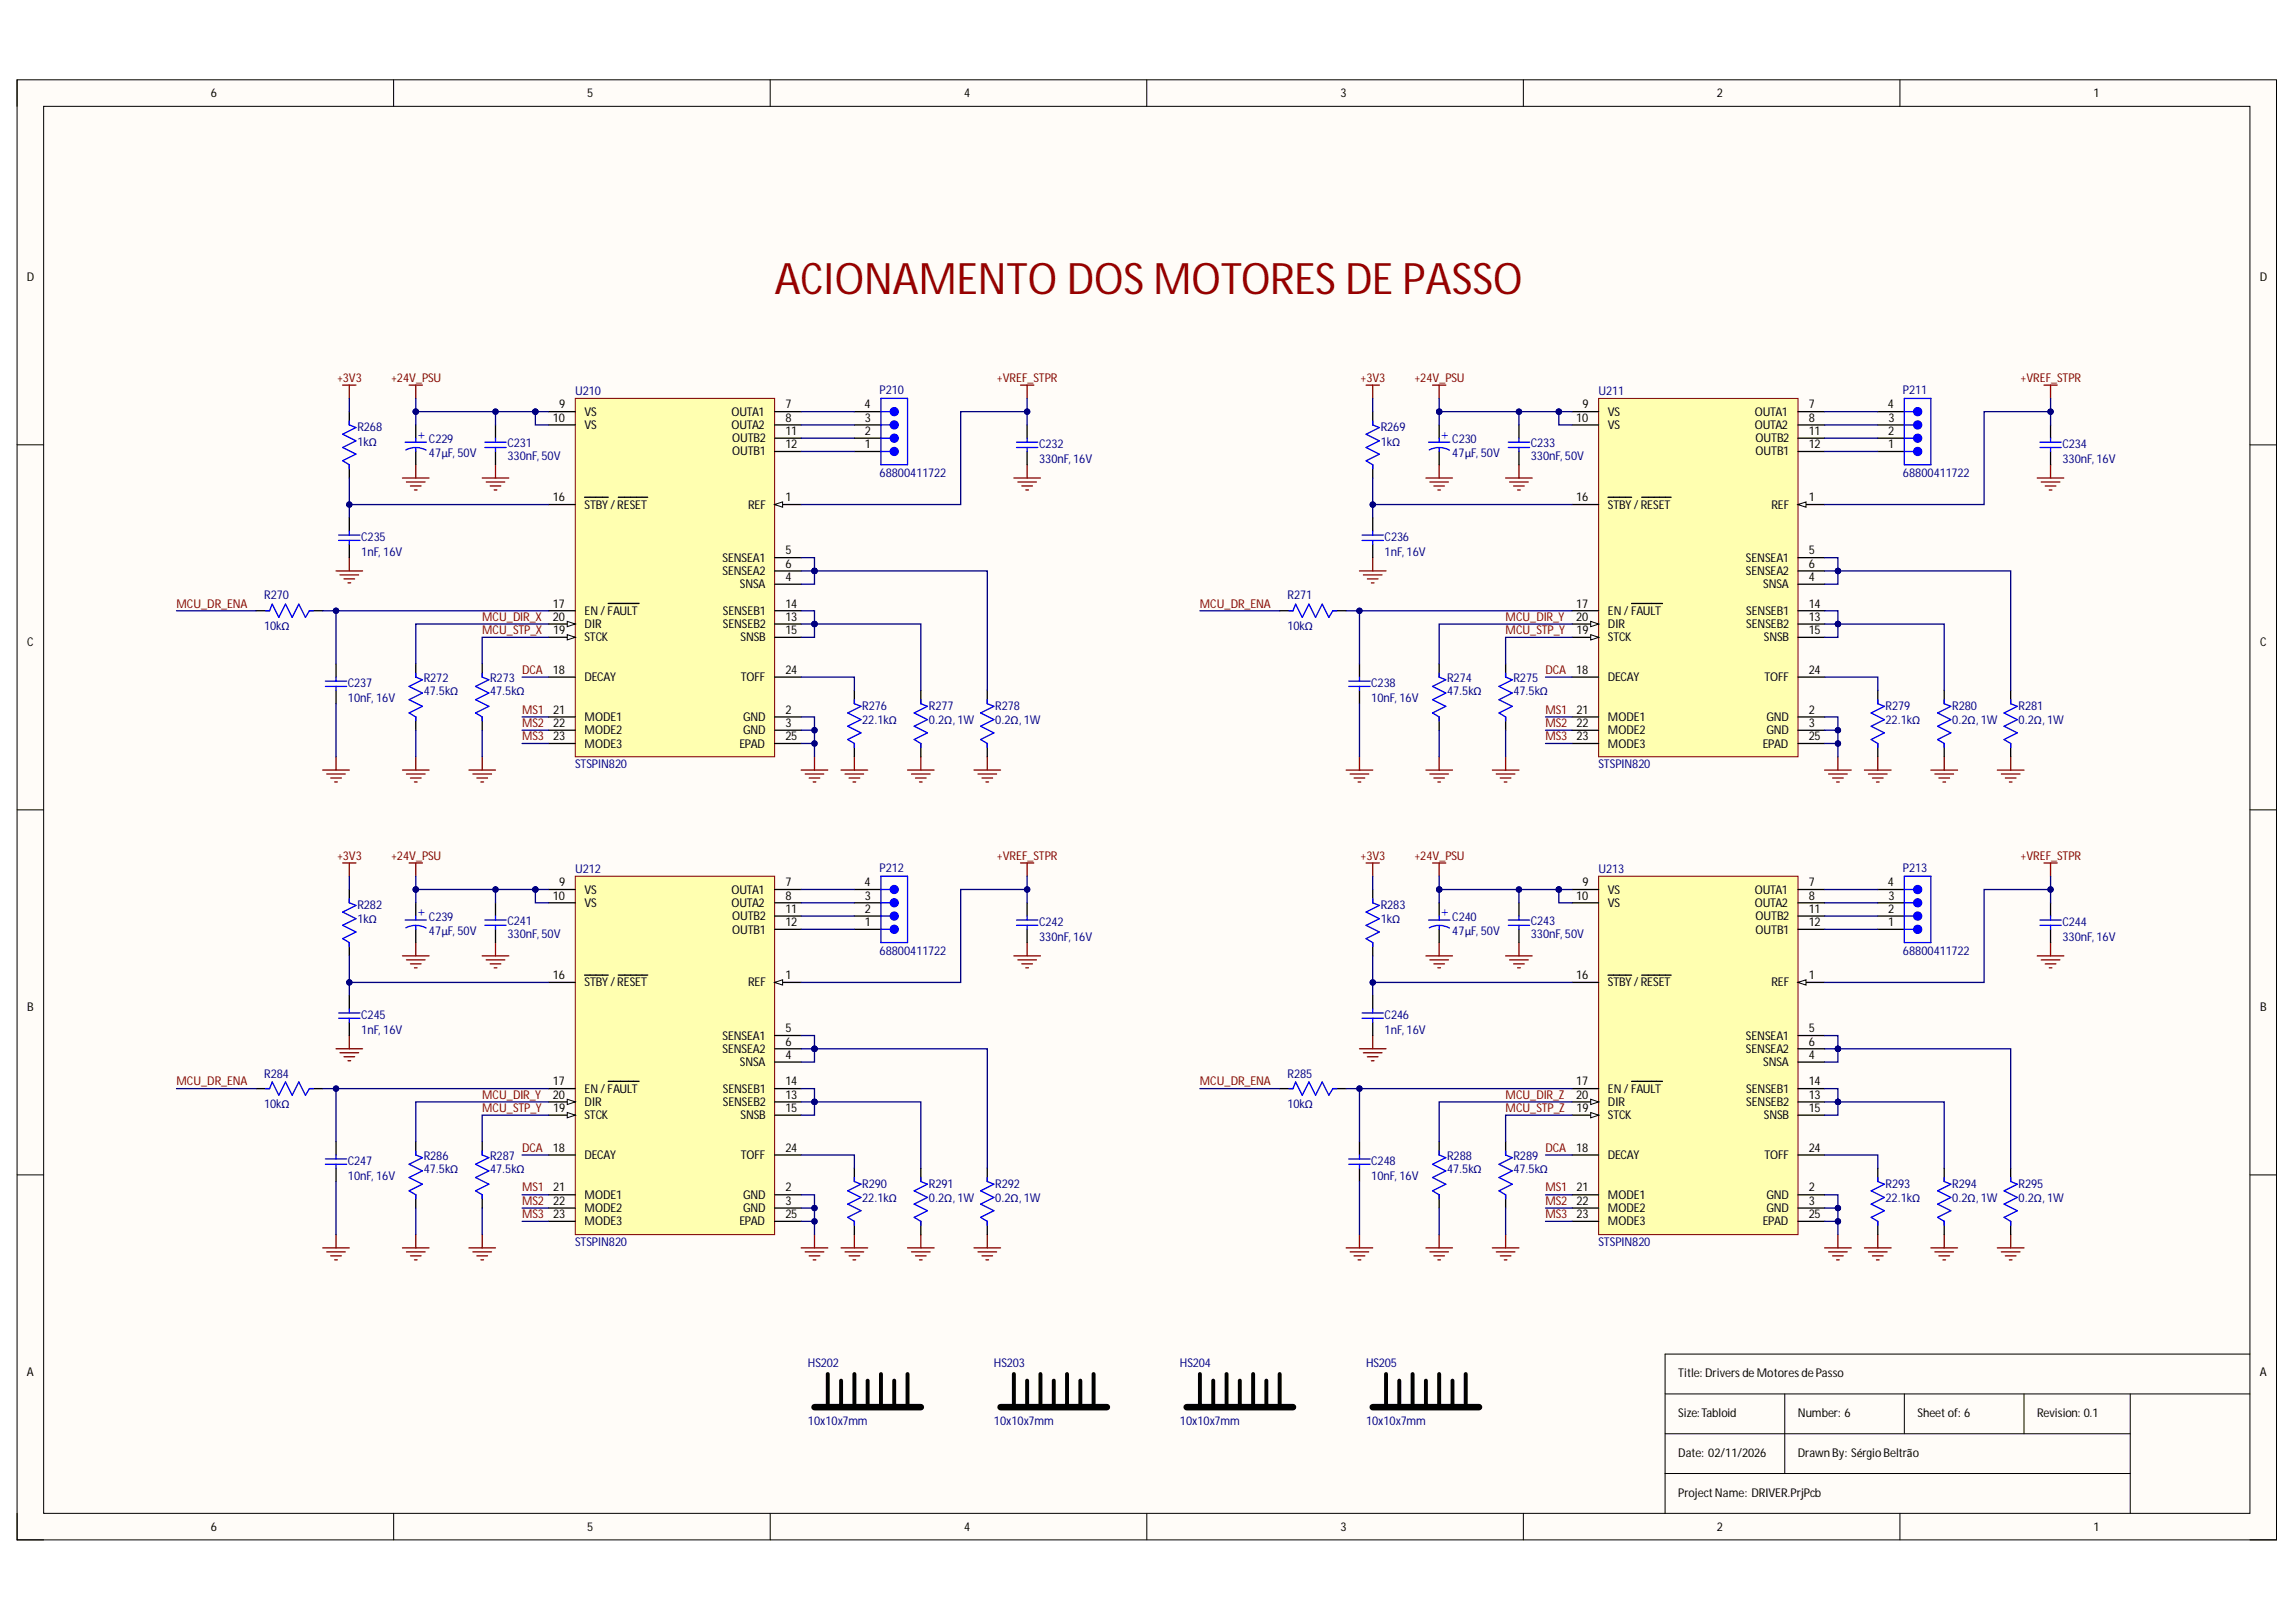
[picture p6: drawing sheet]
<svg xmlns="http://www.w3.org/2000/svg" width="297mm" height="210mm" viewBox="0 0 297 210" stroke-linecap="round" stroke-linejoin="round" font-family="sans-serif">
<defs><g id="words">
<text font-size="5.6" fill="#980000" x="100.2" y="38">ACIONAMENTO DOS MOTORES DE PASSO</text>
<g font-size="1.6">
<text x="27.3" y="12.6">6</text>
<text x="76" y="12.6">5</text>
<text x="124.7" y="12.6">4</text>
<text x="173.4" y="12.6">3</text>
<text x="222.1" y="12.6">2</text>
<text x="270.8" y="12.6">1</text>
<text x="3.5" y="36.4">D</text>
<text x="292.4" y="36.4">D</text>
<text x="72.3" y="52.9">9</text>
<text x="75.6" y="53.8">VS</text>
<text x="94.6" y="53.8">OUTA1</text>
<text x="101.6" y="52.9">7</text>
<text x="111.8" y="52.9">4</text>
<text x="204.7" y="52.9">9</text>
<text x="208" y="53.8">VS</text>
<text x="227" y="53.8">OUTA1</text>
<text x="234" y="52.9">7</text>
<text x="244.2" y="52.9">4</text>
<text x="71.5" y="54.6">10</text>
<text x="75.6" y="55.5">VS</text>
<text x="94.6" y="55.5">OUTA2</text>
<text x="94.7" y="58.9">OUTB1</text>
<text x="94.7" y="57.3">OUTB2</text>
<text x="101.6" y="54.6">8</text>
<text x="101.6" y="58">12</text>
<text x="101.6" y="56.3">11</text>
<text x="111.9" y="56.3">2</text>
<text x="111.9" y="58">1</text>
<text x="111.9" y="54.6">3</text>
<text x="203.9" y="54.6">10</text>
<text x="208" y="55.5">VS</text>
<text x="227" y="55.5">OUTA2</text>
<text x="227.1" y="58.9">OUTB1</text>
<text x="227.1" y="57.3">OUTB2</text>
<text x="234" y="54.6">8</text>
<text x="234" y="58">12</text>
<text x="234" y="56.3">11</text>
<text x="244.3" y="56.3">2</text>
<text x="244.3" y="58">1</text>
<text x="244.3" y="54.6">3</text>
<text x="71.5" y="64.9">16</text>
<text x="75.6" y="65.8">STBY/RESET</text>
<text x="96.8" y="65.8">REF</text>
<text x="101.6" y="64.9">1</text>
<text x="203.9" y="64.9">16</text>
<text x="208" y="65.8">STBY/RESET</text>
<text x="229.2" y="65.8">REF</text>
<text x="234" y="64.9">1</text>
<text x="101.6" y="71.7">5</text>
<text x="234" y="71.7">5</text>
<text x="93.5" y="72.7">SENSEA1</text>
<text x="93.5" y="74.4">SENSEA2</text>
<text x="95.7" y="76.1">SNSA</text>
<text x="101.6" y="75.2">4</text>
<text x="101.6" y="73.5">6</text>
<text x="225.9" y="72.7">SENSEA1</text>
<text x="225.9" y="74.4">SENSEA2</text>
<text x="228.1" y="76.1">SNSA</text>
<text x="234" y="75.2">4</text>
<text x="234" y="73.5">6</text>
<text x="3.5" y="83.6">C</text>
<text x="71.5" y="80.3">20</text>
<text x="71.5" y="78.6">17</text>
<text x="71.6" y="82.1">19</text>
<text x="75.6" y="81.3">DIR</text>
<text x="75.6" y="83">STCK</text>
<text x="75.6" y="79.6">EN / FAULT</text>
<text x="93.5" y="79.6">SENSEB1</text>
<text x="93.5" y="81.3">SENSEB2</text>
<text x="95.8" y="83">SNSB</text>
<text x="101.6" y="82.1">15</text>
<text x="101.6" y="78.6">14</text>
<text x="101.6" y="80.3">13</text>
<text x="203.9" y="80.3">20</text>
<text x="203.9" y="78.6">17</text>
<text x="204" y="82.1">19</text>
<text x="208" y="81.3">DIR</text>
<text x="208" y="83">STCK</text>
<text x="208" y="79.6">EN / FAULT</text>
<text x="225.9" y="79.6">SENSEB1</text>
<text x="225.9" y="81.3">SENSEB2</text>
<text x="228.2" y="83">SNSB</text>
<text x="234" y="82.1">15</text>
<text x="234" y="78.6">14</text>
<text x="234" y="80.3">13</text>
<text x="292.4" y="83.6">C</text>
<text x="75.6" y="88.1">DECAY</text>
<text x="95.8" y="88.1">TOFF</text>
<text x="101.6" y="87.2">24</text>
<text x="208" y="88.1">DECAY</text>
<text x="228.3" y="88.1">TOFF</text>
<text x="234" y="87.2">24</text>
<text x="71.6" y="92.4">21</text>
<text x="71.6" y="94.1">22</text>
<text x="71.6" y="95.8">23</text>
<text x="75.6" y="93.3">MODE1</text>
<text x="75.6" y="95">MODE2</text>
<text x="96.1" y="93.3">GND</text>
<text x="96.1" y="95">GND</text>
<text x="101.6" y="92.4">2</text>
<text x="101.6" y="94.1">3</text>
<text x="101.6" y="95.8">25</text>
<text x="204" y="92.4">21</text>
<text x="204" y="94.1">22</text>
<text x="204" y="95.8">23</text>
<text x="208" y="93.3">MODE1</text>
<text x="208" y="95">MODE2</text>
<text x="228.5" y="93.3">GND</text>
<text x="228.5" y="95">GND</text>
<text x="234" y="92.4">2</text>
<text x="234" y="94.1">3</text>
<text x="234" y="95.8">25</text>
<text x="75.6" y="96.8">MODE3</text>
<text x="95.7" y="96.8">EPAD</text>
<text x="208" y="96.8">MODE3</text>
<text x="228.1" y="96.8">EPAD</text>
<text x="71.5" y="116.4">10</text>
<text x="72.3" y="114.7">9</text>
<text x="75.6" y="115.7">VS</text>
<text x="75.6" y="117.3">VS</text>
<text x="94.6" y="115.7">OUTA1</text>
<text x="94.6" y="117.3">OUTA2</text>
<text x="94.7" y="119.1">OUTB2</text>
<text x="101.6" y="114.7">7</text>
<text x="101.6" y="116.4">8</text>
<text x="101.6" y="119.8">12</text>
<text x="101.6" y="118.1">11</text>
<text x="111.8" y="114.7">4</text>
<text x="111.9" y="118.1">2</text>
<text x="111.9" y="119.8">1</text>
<text x="111.9" y="116.4">3</text>
<text x="203.9" y="116.4">10</text>
<text x="204.7" y="114.7">9</text>
<text x="208" y="115.7">VS</text>
<text x="208" y="117.3">VS</text>
<text x="227" y="115.7">OUTA1</text>
<text x="227" y="117.3">OUTA2</text>
<text x="227.1" y="119.1">OUTB2</text>
<text x="234" y="114.7">7</text>
<text x="234" y="116.4">8</text>
<text x="234" y="119.8">12</text>
<text x="234" y="118.1">11</text>
<text x="244.2" y="114.7">4</text>
<text x="244.3" y="118.1">2</text>
<text x="244.3" y="119.8">1</text>
<text x="244.3" y="116.4">3</text>
<text x="94.7" y="120.8">OUTB1</text>
<text x="227.1" y="120.8">OUTB1</text>
<text x="3.5" y="130.8">B</text>
<text x="71.5" y="126.7">16</text>
<text x="75.6" y="127.7">STBY/RESET</text>
<text x="96.8" y="127.7">REF</text>
<text x="101.6" y="126.7">1</text>
<text x="203.9" y="126.7">16</text>
<text x="208" y="127.7">STBY/RESET</text>
<text x="229.2" y="127.7">REF</text>
<text x="234" y="126.7">1</text>
<text x="292.4" y="130.8">B</text>
<text x="93.5" y="134.5">SENSEA1</text>
<text x="93.5" y="136.3">SENSEA2</text>
<text x="95.7" y="138">SNSA</text>
<text x="101.6" y="137">4</text>
<text x="101.6" y="133.6">5</text>
<text x="101.6" y="135.3">6</text>
<text x="225.9" y="134.5">SENSEA1</text>
<text x="225.9" y="136.3">SENSEA2</text>
<text x="228.1" y="138">SNSA</text>
<text x="234" y="137">4</text>
<text x="234" y="133.6">5</text>
<text x="234" y="135.3">6</text>
<text x="71.5" y="142.2">20</text>
<text x="71.5" y="140.5">17</text>
<text x="71.6" y="143.9">19</text>
<text x="75.6" y="143.1">DIR</text>
<text x="75.6" y="141.4">EN / FAULT</text>
<text x="93.5" y="141.4">SENSEB1</text>
<text x="93.5" y="143.1">SENSEB2</text>
<text x="101.6" y="143.9">15</text>
<text x="101.6" y="140.5">14</text>
<text x="101.6" y="142.2">13</text>
<text x="203.9" y="142.2">20</text>
<text x="203.9" y="140.5">17</text>
<text x="204" y="143.9">19</text>
<text x="208" y="143.1">DIR</text>
<text x="208" y="141.4">EN / FAULT</text>
<text x="225.9" y="141.4">SENSEB1</text>
<text x="225.9" y="143.1">SENSEB2</text>
<text x="234" y="143.9">15</text>
<text x="234" y="140.5">14</text>
<text x="234" y="142.2">13</text>
<text x="75.6" y="144.9">STCK</text>
<text x="95.8" y="144.9">SNSB</text>
<text x="101.6" y="149">24</text>
<text x="208" y="144.9">STCK</text>
<text x="228.2" y="144.9">SNSB</text>
<text x="234" y="149">24</text>
<text x="71.6" y="154.2">21</text>
<text x="71.6" y="155.9">22</text>
<text x="75.6" y="150">DECAY</text>
<text x="75.6" y="155.2">MODE1</text>
<text x="95.8" y="150">TOFF</text>
<text x="96.1" y="155.2">GND</text>
<text x="101.6" y="154.2">2</text>
<text x="101.6" y="155.9">3</text>
<text x="204" y="154.2">21</text>
<text x="204" y="155.9">22</text>
<text x="208" y="150">DECAY</text>
<text x="208" y="155.2">MODE1</text>
<text x="228.3" y="150">TOFF</text>
<text x="228.5" y="155.2">GND</text>
<text x="234" y="154.2">2</text>
<text x="234" y="155.9">3</text>
<text x="71.6" y="157.7">23</text>
<text x="75.6" y="156.9">MODE2</text>
<text x="75.6" y="158.6">MODE3</text>
<text x="95.7" y="158.6">EPAD</text>
<text x="96.1" y="156.9">GND</text>
<text x="101.6" y="157.7">25</text>
<text x="204" y="157.7">23</text>
<text x="208" y="156.9">MODE2</text>
<text x="208" y="158.6">MODE3</text>
<text x="228.1" y="158.6">EPAD</text>
<text x="228.5" y="156.9">GND</text>
<text x="234" y="157.7">25</text>
<text x="3.5" y="178.1">A</text>
<text x="217.1" y="178.2">Title: Driversde Motoresde Passo</text>
<text x="292.4" y="178.1">A</text>
<text x="217.1" y="183.4">Size:Tabloid</text>
<text x="232.6" y="183.4">Number: 6</text>
<text x="248.1" y="183.4">Sheet of: 6</text>
<text x="263.6" y="183.4">Revision: 0.1</text>
<text x="217.1" y="188.5">Date: 02/11/2026</text>
<text x="232.6" y="188.5">Drawn By: Sérgio Beltrão</text>
<text x="217.1" y="193.7">ProjectName: DRIVER.PrjPcb</text>
<text x="27.3" y="198.1">6</text>
<text x="76" y="198.1">5</text>
<text x="124.7" y="198.1">4</text>
<text x="173.4" y="198.1">3</text>
<text x="222.1" y="198.1">2</text>
<text x="270.8" y="198.1">1</text>
</g>
<g font-size="1.6" fill="#800000">
<text x="43.6" y="49.4">+3V3</text>
<text x="50.6" y="49.4">+24V_PSU</text>
<text x="129" y="49.4">+VREF_STPR</text>
<text x="176" y="49.4">+3V3</text>
<text x="183" y="49.4">+24V_PSU</text>
<text x="261.4" y="49.4">+VREF_STPR</text>
<text x="22.8" y="78.6">MCU_DR_ENA</text>
<text x="62.4" y="80.3">MCU_DIR_X</text>
<text x="62.4" y="82.1">MCU_STP_X</text>
<text x="155.2" y="78.6">MCU_DR_ENA</text>
<text x="194.8" y="80.3">MCU_DIR_Y</text>
<text x="194.8" y="82.1">MCU_STP_Y</text>
<text x="67.6" y="87.2">DCA 18</text>
<text x="199.9" y="87.2">DCA 18</text>
<text x="67.6" y="92.4">MS1</text>
<text x="67.6" y="94.1">MS2</text>
<text x="67.6" y="95.8">MS3</text>
<text x="199.9" y="92.4">MS1</text>
<text x="199.9" y="94.1">MS2</text>
<text x="199.9" y="95.8">MS3</text>
<text x="43.6" y="111.3">+3V3</text>
<text x="50.6" y="111.3">+24V_PSU</text>
<text x="129" y="111.3">+VREF_STPR</text>
<text x="176" y="111.3">+3V3</text>
<text x="183" y="111.3">+24V_PSU</text>
<text x="261.4" y="111.3">+VREF_STPR</text>
<text x="22.8" y="140.5">MCU_DR_ENA</text>
<text x="62.4" y="142.2">MCU_DIR_Y</text>
<text x="62.4" y="143.9">MCU_STP_Y</text>
<text x="155.2" y="140.5">MCU_DR_ENA</text>
<text x="194.8" y="143.9">MCU_STP_Z</text>
<text x="194.8" y="142.2">MCU_DIR_Z</text>
<text x="67.6" y="149">DCA 18</text>
<text x="199.9" y="149">DCA 18</text>
<text x="67.6" y="154.2">MS1</text>
<text x="67.6" y="155.9">MS2</text>
<text x="199.9" y="154.2">MS1</text>
<text x="199.9" y="155.9">MS2</text>
<text x="67.6" y="157.7">MS3</text>
<text x="199.9" y="157.7">MS3</text>
</g>
<g font-size="1.6" fill="#000080">
<text x="74.4" y="51.1">U210</text>
<text x="113.8" y="51">P210</text>
<text x="206.8" y="51.1">U211</text>
<text x="246.2" y="51">P211</text>
<text x="46.2" y="55.8">R268</text>
<text x="46.2" y="57.7">1kΩ</text>
<text x="55.5" y="57.3">C229</text>
<text x="55.5" y="59.2">47μF, 50V</text>
<text x="65.6" y="57.8">C231</text>
<text x="65.6" y="59.5">330nF,50V</text>
<text x="134.4" y="58">C232</text>
<text x="134.4" y="59.9">330nF,16V</text>
<text x="178.6" y="55.8">R269</text>
<text x="178.6" y="57.7">1kΩ</text>
<text x="187.9" y="57.3">C230</text>
<text x="187.9" y="59.2">47μF, 50V</text>
<text x="198" y="57.8">C233</text>
<text x="198" y="59.5">330nF,50V</text>
<text x="266.8" y="58">C234</text>
<text x="266.8" y="59.9">330nF,16V</text>
<text x="113.8" y="61.8">68800411722</text>
<text x="246.2" y="61.8">68800411722</text>
<text x="46.7" y="70">C235</text>
<text x="46.7" y="71.9">1nF, 16V</text>
<text x="179.1" y="70">C236</text>
<text x="179.1" y="71.9">1nF, 16V</text>
<text x="34.2" y="77.6">R270</text>
<text x="166.6" y="77.6">R271</text>
<text x="34.2" y="81.6">10kΩ</text>
<text x="166.6" y="81.6">10kΩ</text>
<text x="45" y="88.9">C237</text>
<text x="54.8" y="88.2">R272</text>
<text x="54.8" y="90">47.5kΩ</text>
<text x="63.4" y="88.2">R273</text>
<text x="63.4" y="90">47.5kΩ</text>
<text x="177.4" y="88.9">C238</text>
<text x="187.2" y="88.2">R274</text>
<text x="187.2" y="90">47.5kΩ</text>
<text x="195.8" y="88.2">R275</text>
<text x="195.8" y="90">47.5kΩ</text>
<text x="45" y="90.8">10nF, 16V</text>
<text x="111.5" y="91.9">R276</text>
<text x="111.5" y="93.7">22.1kΩ</text>
<text x="120.2" y="91.9">R277</text>
<text x="120.2" y="93.7">0.2Ω,1W</text>
<text x="128.8" y="91.9">R278</text>
<text x="128.8" y="93.7">0.2Ω,1W</text>
<text x="177.4" y="90.8">10nF, 16V</text>
<text x="243.9" y="91.9">R279</text>
<text x="243.9" y="93.7">22.1kΩ</text>
<text x="252.6" y="91.9">R280</text>
<text x="252.6" y="93.7">0.2Ω,1W</text>
<text x="261.2" y="91.9">R281</text>
<text x="261.2" y="93.7">0.2Ω,1W</text>
<text x="74.4" y="99.4">STSPIN820</text>
<text x="206.8" y="99.4">STSPIN820</text>
<text x="74.4" y="113">U212</text>
<text x="113.8" y="112.8">P212</text>
<text x="206.8" y="113">U213</text>
<text x="246.2" y="112.8">P213</text>
<text x="46.2" y="117.6">R282</text>
<text x="46.2" y="119.5">1kΩ</text>
<text x="55.5" y="119.2">C239</text>
<text x="65.6" y="119.7">C241</text>
<text x="134.4" y="119.8">C242</text>
<text x="178.6" y="117.6">R283</text>
<text x="178.6" y="119.5">1kΩ</text>
<text x="187.9" y="119.2">C240</text>
<text x="198" y="119.7">C243</text>
<text x="266.8" y="119.8">C244</text>
<text x="55.5" y="121.1">47μF, 50V</text>
<text x="65.6" y="121.4">330nF,50V</text>
<text x="113.8" y="123.6">68800411722</text>
<text x="134.4" y="121.7">330nF,16V</text>
<text x="187.9" y="121.1">47μF, 50V</text>
<text x="198" y="121.4">330nF,50V</text>
<text x="246.2" y="123.6">68800411722</text>
<text x="266.8" y="121.7">330nF,16V</text>
<text x="46.7" y="131.9">C245</text>
<text x="179.1" y="131.9">C246</text>
<text x="46.7" y="133.8">1nF, 16V</text>
<text x="179.1" y="133.8">1nF, 16V</text>
<text x="34.2" y="139.4">R284</text>
<text x="34.2" y="143.4">10kΩ</text>
<text x="166.6" y="139.4">R285</text>
<text x="166.6" y="143.4">10kΩ</text>
<text x="45" y="150.8">C247</text>
<text x="45" y="152.7">10nF, 16V</text>
<text x="54.8" y="150.1">R286</text>
<text x="54.8" y="151.8">47.5kΩ</text>
<text x="63.4" y="150.1">R287</text>
<text x="63.4" y="151.8">47.5kΩ</text>
<text x="111.5" y="153.7">R290</text>
<text x="111.5" y="155.6">22.1kΩ</text>
<text x="120.2" y="153.7">R291</text>
<text x="120.2" y="155.6">0.2Ω,1W</text>
<text x="128.8" y="153.7">R292</text>
<text x="128.8" y="155.6">0.2Ω,1W</text>
<text x="177.4" y="150.8">C248</text>
<text x="177.4" y="152.7">10nF, 16V</text>
<text x="187.2" y="150.1">R288</text>
<text x="187.2" y="151.8">47.5kΩ</text>
<text x="195.8" y="150.1">R289</text>
<text x="195.8" y="151.8">47.5kΩ</text>
<text x="243.9" y="153.7">R293</text>
<text x="243.9" y="155.6">22.1kΩ</text>
<text x="252.6" y="153.7">R294</text>
<text x="252.6" y="155.6">0.2Ω,1W</text>
<text x="261.2" y="153.7">R295</text>
<text x="261.2" y="155.6">0.2Ω,1W</text>
<text x="74.4" y="161.2">STSPIN820</text>
<text x="206.8" y="161.2">STSPIN820</text>
<text x="104.5" y="176.9">HS202</text>
<text x="128.6" y="176.9">HS203</text>
<text x="152.7" y="176.9">HS204</text>
<text x="176.7" y="176.9">HS205</text>
<text x="104.5" y="184.4">10x10x7mm</text>
<text x="128.6" y="184.4">10x10x7mm</text>
<text x="152.7" y="184.4">10x10x7mm</text>
<text x="176.7" y="184.4">10x10x7mm</text>
</g>
<g font-size="1.6" fill="#00f">
<text x="54.1" y="55.9" transform="rotate(90 54.1 55.9)">+</text>
<text x="186.5" y="55.9" transform="rotate(90 186.5 55.9)">+</text>
<text x="54.1" y="117.7" transform="rotate(90 54.1 117.7)">+</text>
<text x="186.5" y="117.7" transform="rotate(90 186.5 117.7)">+</text>
</g>
</g></defs>
<path d="M2.2 10.3h292.3v189h-292.3z" fill-rule="evenodd" fill="#fffcf8"/>
<path d="M2.2 10.3h292.3v189h-292.3z" fill="none" stroke="#000" stroke-width=".13"/>
<path d="M5.6 13.8h285.5v182h-285.5z" fill-rule="evenodd" fill="#fffcf8"/>
<g fill="none" stroke="#000" stroke-width=".13">
<path d="M2.2 10.3v3.5M5.6 13.8h285.5v182h-285.5zM50.9 10.3v3.5M99.6 10.3v3.5M148.4 10.3v3.5M197.1 10.3v3.5M245.8 10.3v3.5M2.2 57.6h3.4M291.1 57.6h3.4M2.2 104.8h3.4M291.1 104.8h3.4M2.2 152h3.4"/>
<path d="M291.1 152h3.4M291.1 175.2h-75.7v20.6M2.2 195.8v3.5h3.4M50.9 195.8v3.5M99.6 195.8v3.5M148.4 195.8v3.5M197.1 195.8v3.5M215.4 180.4h75.7M215.4 185.5h60.2M215.4 190.7h60.2M230.9 180.4v10.3M245.8 195.8v3.5"/>
<path d="M246.4 180.4v5.1M261.9 180.4v5.1M275.6 180.4v15.4M291.1 199.3h3.4"/>
</g>
<g fill="none" stroke="#800000" stroke-width=".17">
<path d="M44.3 49.8h1.8M45.2 49.8v1.8M132 49.8h1.7M132.9 49.8v1.8M43.5 73.9h3.4M44 74.4h2.4M44.5 74.9h1.4M45 75.4h.4M45.2 72.2v1.7M52.1 61.9h3.4M52.6 62.4h2.4M53.1 62.9h1.4"/>
<path d="M53.6 63.4h.4M53.8 60.1v1.8M62.4 61.9h3.4M62.9 62.4h2.4M63.4 62.9h1.4M63.9 63.4h.4M64.1 60.1v1.8M131.2 61.9h3.4M131.7 62.4h2.4M132.2 62.9h1.4M132.7 63.4h.4M132.9 60.1v1.8"/>
<path d="M41.8 99.7h3.4M43.5 97.9v1.8M52.1 99.7h3.4M53.8 97.9v1.8M60.7 99.7h3.4M62.4 97.9v1.8M103.7 99.7h3.4M105.4 97.9v1.8M108.8 99.7h3.5M110.5 97.9v1.8M117.4 99.7h3.4M119.1 97.9v1.8"/>
<path d="M126 99.7h3.4M127.7 97.9v1.8M42.3 100.2h2.4M42.8 100.7h1.4M43.3 101.2h.3M52.6 100.2h2.4M53.1 100.7h1.4M53.6 101.2h.4M61.2 100.2h2.4M61.7 100.7h1.4M62.2 101.2h.4M104.2 100.2h2.4"/>
<path d="M104.7 100.7h1.4M105.2 101.2h.3M109.3 100.2h2.4M109.8 100.7h1.4M110.4 101.2h.3M117.9 100.2h2.4M118.4 100.7h1.4M119 101.2h.3M126.5 100.2h2.4M127 100.7h1.4M127.6 101.2h.3"/>
</g>
<path d="M53.8 85.9v1.7M53.8 92.8v1.7M62.4 85.9v1.7M62.4 92.8v1.7" fill="none" stroke="#000" stroke-width=".17"/>
<path d="M53.8 87.1v.5l.8 .4-1.7 .8 1.7 .9-1.7 .8 1.7 .9-1.7 .9 .9 .5v.5M62.4 87.1v.5l.8 .4-1.7 .8 1.7 .9-1.7 .8 1.7 .9-1.7 .9 .9 .5v.5" fill="none" stroke="#00f" stroke-width=".17"/>
<path d="M74.4 51.6h25.8v46.3h-25.8z" fill-rule="evenodd" fill="#ffffb0"/>
<path d="M74.4 51.6h25.8v46.3h-25.8z" fill="none" stroke="#800000" stroke-width=".13"/>
<path d="M100.2 65.3h3.5" fill="none" stroke="#000" stroke-width=".17"/>
<path d="M100.2 65.3l1-.4v.7z" fill="#f8fcff"/>
<path d="M100.2 65.3l1-.4v.7z" fill="none" stroke="#000" stroke-width=".13"/>
<path d="M71 65.3h3.4M75.6 64.4h3.1M80 64.4h3.8M100.2 75.6h3.5M71 87.6h3.4M71 80.8h3.4M100.2 82.5h3.5M100.2 87.6h3.5" fill="none" stroke="#000" stroke-width=".17"/>
<path d="M73.4 80.4l1 .4-1 .3z" fill="#f8fcff"/>
<path d="M73.4 80.4l1 .4-1 .3z" fill="none" stroke="#000" stroke-width=".13"/>
<path d="M71 82.5h3.4" fill="none" stroke="#000" stroke-width=".17"/>
<path d="M73.4 82.1l1 .4-1 .3z" fill="#f8fcff"/>
<path d="M73.4 82.1l1 .4-1 .3z" fill="none" stroke="#000" stroke-width=".13"/>
<g fill="none" stroke="#000" stroke-width=".17">
<path d="M64.1 55v1.7M64.1 58.4v1.7M71 53.3h3.4M71 55h3.4M100.2 53.3h3.5M100.2 55h3.5M100.2 58.4h3.5M100.2 56.7h3.5M110.5 58.4h3.5M110.5 56.7h3.5M71 79h3.4M78.7 78.1h4"/>
<path d="M100.2 79h3.5M100.2 72.2h3.5M100.2 73.9h3.5M71 92.8h3.4M71 94.5h3.4M71 96.2h3.4M100.2 80.8h3.5M100.2 92.8h3.5M100.2 94.5h3.5M100.2 96.2h3.5"/>
</g>
<path d="M62.7 57.2h2.8M62.7 57.9h2.8M64.1 56.7v.5M64.1 57.9v.5M114 56.7h1.2" fill="none" stroke="#00f" stroke-width=".17"/>
<circle cx="115.7" cy="56.7" r=".51" fill="#00f"/>
<g fill="none" stroke="#00f" stroke-width=".17">
<path d="M114 58.4h1.2M114 55h1.2"/>
<circle cx="115.7" cy="56.7" r=".51"/>
</g>
<path d="M110.5 55h3.5" fill="none" stroke="#000" stroke-width=".17"/>
<circle cx="115.7" cy="55" r=".51" fill="#00f"/>
<g fill="none" stroke="#00f" stroke-width=".17">
<path d="M114 53.3h1.2"/>
<circle cx="115.7" cy="55" r=".51"/>
</g>
<path d="M110.5 53.3h3.5" fill="none" stroke="#000" stroke-width=".17"/>
<circle cx="115.7" cy="53.3" r=".52" fill="#00f"/>
<g fill="none" stroke="#00f" stroke-width=".17">
<path d="M114 51.6h3.4v8.5h-3.4z"/>
<circle cx="115.7" cy="53.3" r=".52"/>
</g>
<circle cx="115.7" cy="58.4" r=".51" fill="#00f"/>
<g fill="none" stroke="#00f" stroke-width=".17">
<path d="M45.2 54.5v.5l.9 .3-1.8 .9 1.8 .9-1.8 .8 1.8 .9-1.8 .8 .9 .5v.6M34.4 79h.5l.3-.8 .9 1.7 .8-1.7 .9 1.7 .9-1.7 .8 1.7 .5-.9h.5M110.5 90.5v.6l.9 .3-1.7 .9 1.7 .8-1.7 .9 1.7 .8-1.7 .9 .8 .5v.5M186.2 87.1v.5l.8 .4-1.7 .8 1.7 .9-1.7 .9 1.7 .8-1.7 .9 .9 .5v.5M194.8 87.1v.5l.8 .4-1.7 .8 1.7 .9-1.7 .9 1.7 .8-1.7 .9 .9 .5v.5"/>
<circle cx="115.7" cy="58.4" r=".51"/>
</g>
<g fill="none" stroke="#800000" stroke-width=".17">
<path d="M52.9 49.8h1.7M53.8 49.8v1.8M176.7 49.8h1.7M177.6 49.8v1.8M264.4 49.8h1.7M265.3 49.8v1.8M175.9 73.9h3.4M176.4 74.4h2.4M176.9 74.9h1.4M177.4 75.4h.4M177.6 72.2v1.7M184.5 61.9h3.4"/>
<path d="M185 62.4h2.4M185.5 62.9h1.4M186 63.4h.4M186.2 60.1v1.8M194.8 61.9h3.4M195.3 62.4h2.4M195.8 62.9h1.4M196.3 63.4h.4M196.5 60.1v1.8M263.6 61.9h3.4M264.1 62.4h2.4M264.6 62.9h1.4"/>
<path d="M265.1 63.4h.4M265.3 60.1v1.8M174.2 99.7h3.4M175.9 97.9v1.8M184.5 99.7h3.4M186.2 97.9v1.8M193.1 99.7h3.4M194.8 97.9v1.8M236.1 99.7h3.4M237.8 97.9v1.8M241.2 99.7h3.5M242.9 97.9v1.8"/>
<path d="M174.7 100.2h2.4M175.2 100.7h1.4M175.7 101.2h.3M185 100.2h2.4M185.5 100.7h1.4M186 101.2h.4M193.6 100.2h2.4M194.1 100.7h1.4M194.6 101.2h.4M236.6 100.2h2.4M237.1 100.7h1.4M237.6 101.2h.3"/>
<path d="M241.7 100.2h2.4M242.2 100.7h1.4M242.8 101.2h.3"/>
</g>
<path d="M45.2 53.3v1.7M33.2 79h1.7M40 79h1.8M45.2 60.1v1.8M110.5 89.3v1.8M110.5 96.2v1.7M186.2 85.9v1.7M186.2 92.8v1.7M194.8 85.9v1.7M194.8 92.8v1.7" fill="none" stroke="#000" stroke-width=".17"/>
<path d="M206.8 51.6h25.8v46.3h-25.8z" fill-rule="evenodd" fill="#ffffb0"/>
<path d="M206.8 51.6h25.8v46.3h-25.8z" fill="none" stroke="#800000" stroke-width=".13"/>
<path d="M232.6 65.3h3.5" fill="none" stroke="#000" stroke-width=".17"/>
<path d="M232.6 65.3l1-.3v.6z" fill="#f8fcff"/>
<path d="M232.6 65.3l1-.3v.6z" fill="none" stroke="#000" stroke-width=".13"/>
<path d="M203.4 65.3h3.4M208 64.4h3.1M212.4 64.4h3.8M232.6 75.6h3.5M203.4 87.6h3.4M203.4 80.8h3.4M232.6 82.5h3.5M232.6 87.6h3.5" fill="none" stroke="#000" stroke-width=".17"/>
<path d="M205.8 80.4l1 .4-1 .3z" fill="#f8fcff"/>
<path d="M205.8 80.4l1 .4-1 .3z" fill="none" stroke="#000" stroke-width=".13"/>
<path d="M203.4 82.5h3.4" fill="none" stroke="#000" stroke-width=".17"/>
<path d="M205.8 82.1l1 .4-1 .3z" fill="#f8fcff"/>
<path d="M205.8 82.1l1 .4-1 .3z" fill="none" stroke="#000" stroke-width=".13"/>
<g fill="none" stroke="#000" stroke-width=".17">
<path d="M196.5 55v1.7M196.5 58.4v1.7M203.4 53.3h3.4M203.4 55h3.4M232.6 53.3h3.5M232.6 55h3.5M232.6 58.4h3.5M232.6 56.7h3.5M242.9 58.4h3.5M242.9 56.7h3.5M203.4 79h3.4M211.1 78.1h4"/>
<path d="M232.6 79h3.5M232.6 72.2h3.5M232.6 73.9h3.5M203.4 92.8h3.4M203.4 94.5h3.4M203.4 96.2h3.4M232.6 80.8h3.5M232.6 92.8h3.5M232.6 94.5h3.5M232.6 96.2h3.5"/>
</g>
<path d="M195.1 57.2h2.8M195.1 57.9h2.8M196.5 56.7v.5M196.5 57.9v.5M246.4 56.7h1.2" fill="none" stroke="#00f" stroke-width=".17"/>
<circle cx="248.1" cy="56.7" r=".51" fill="#00f"/>
<g fill="none" stroke="#00f" stroke-width=".17">
<path d="M246.4 58.4h1.2M246.4 55h1.2"/>
<circle cx="248.1" cy="56.7" r=".51"/>
</g>
<path d="M242.9 55h3.5" fill="none" stroke="#000" stroke-width=".17"/>
<circle cx="248.1" cy="55" r=".52" fill="#00f"/>
<g fill="none" stroke="#00f" stroke-width=".17">
<path d="M246.4 53.3h1.2"/>
<circle cx="248.1" cy="55" r=".52"/>
</g>
<path d="M242.9 53.3h3.5" fill="none" stroke="#000" stroke-width=".17"/>
<circle cx="248.1" cy="53.3" r=".52" fill="#00f"/>
<g fill="none" stroke="#00f" stroke-width=".17">
<path d="M246.4 51.6h3.4v8.5h-3.4z"/>
<circle cx="248.1" cy="53.3" r=".52"/>
</g>
<circle cx="248.1" cy="58.4" r=".52" fill="#00f"/>
<g fill="none" stroke="#00f" stroke-width=".17">
<path d="M177.6 54.5v.5l.8 .3-1.7 .9 1.7 .9-1.7 .8 1.7 .9-1.7 .8 .9 .5v.6M166.8 79h.5l.3-.8 .9 1.7 .8-1.7 .9 1.7 .9-1.7 .8 1.7 .5-.9h.5M242.9 90.6v.5l.9 .3-1.7 .9 1.7 .8-1.7 .9 1.7 .8-1.7 .9 .8 .5v.5M53.8 148.9v.6l.8 .3-1.7 .9 1.7 .8-1.7 .9 1.7 .8-1.7 .9 .9 .5v.5M62.4 148.9v.6l.8 .3-1.7 .9 1.7 .8-1.7 .9 1.7 .8-1.7 .9 .9 .5v.5"/>
<circle cx="248.1" cy="58.4" r=".52"/>
</g>
<g fill="none" stroke="#800000" stroke-width=".17">
<path d="M185.3 49.8h1.7M186.2 49.8v1.8M44.3 111.7h1.8M45.2 111.7v1.7M132 111.7h1.7M132.9 111.7v1.7M43.5 135.7h3.4M44 136.2h2.4M44.5 136.8h1.4M45 137.3h.4M45.2 134v1.7M52.1 123.7h3.4"/>
<path d="M52.6 124.2h2.4M53.1 124.7h1.4M53.6 125.2h.4M53.8 122v1.7M62.4 123.7h3.4M62.9 124.2h2.4M63.4 124.7h1.4M63.9 125.2h.4M64.1 122v1.7M131.2 123.7h3.4M131.7 124.2h2.4M132.2 124.7h1.4"/>
<path d="M132.7 125.2h.4M132.9 122v1.7M43.5 159.8v1.7M53.8 159.8v1.7M62.4 159.8v1.7M105.4 159.8v1.7M110.5 159.8v1.7M41.8 161.5h3.4M42.3 162h2.4M42.8 162.5h1.4M43.3 163h.3M52.1 161.5h3.4"/>
<path d="M52.6 162h2.4M53.1 162.5h1.4M53.6 163h.4M60.7 161.5h3.4M61.2 162h2.4M61.7 162.5h1.4M62.2 163h.4M103.7 161.5h3.4M104.2 162h2.4M104.7 162.5h1.4M105.2 163h.3M108.8 161.5h3.5"/>
<path d="M109.3 162h2.4M109.8 162.5h1.4M110.4 163h.3"/>
</g>
<path d="M177.6 53.3v1.7M165.6 79h1.7M172.4 79h1.8M177.6 60.1v1.8M242.9 89.3v1.8M242.9 96.2v1.7M53.8 147.7v1.8M53.8 154.6v1.7M62.4 147.7v1.8M62.4 154.6v1.7" fill="none" stroke="#000" stroke-width=".17"/>
<path d="M74.4 113.4h25.8v46.4h-25.8z" fill-rule="evenodd" fill="#ffffb0"/>
<path d="M74.4 113.4h25.8v46.4h-25.8z" fill="none" stroke="#800000" stroke-width=".13"/>
<path d="M100.2 127.1h3.5" fill="none" stroke="#000" stroke-width=".17"/>
<path d="M100.2 127.1l1-.3v.7z" fill="#f8fcff"/>
<path d="M100.2 127.1l1-.3v.7z" fill="none" stroke="#000" stroke-width=".13"/>
<path d="M71 127.1h3.4M75.6 126.2h3.1M80 126.2h3.8M100.2 137.4h3.5M71 149.5h3.4M71 142.6h3.4M100.2 144.3h3.5M100.2 149.5h3.5" fill="none" stroke="#000" stroke-width=".17"/>
<path d="M73.4 142.3l1 .3-1 .3z" fill="#f8fcff"/>
<path d="M73.4 142.3l1 .3-1 .3z" fill="none" stroke="#000" stroke-width=".13"/>
<path d="M71 144.3h3.4" fill="none" stroke="#000" stroke-width=".17"/>
<path d="M73.4 144l1 .3-1 .4z" fill="#f8fcff"/>
<path d="M73.4 144l1 .3-1 .4z" fill="none" stroke="#000" stroke-width=".13"/>
<g fill="none" stroke="#000" stroke-width=".17">
<path d="M64.1 116.8v1.7M71 115.1h3.4M71 116.8h3.4M100.2 115.1h3.5M100.2 116.8h3.5M100.2 118.5h3.5M110.5 118.5h3.5M64.1 120.3v1.7M78.7 139.9h4M100.2 134h3.5M100.2 135.7h3.5M100.2 120.3h3.5"/>
<path d="M110.5 120.3h3.5M71 140.9h3.4M71 154.6h3.4M71 156.3h3.4M71 158.1h3.4M100.2 140.9h3.5M100.2 142.6h3.5M100.2 154.6h3.5M100.2 156.3h3.5M100.2 158.1h3.5"/>
</g>
<path d="M62.7 119.1h2.8M62.7 119.7h2.8M64.1 118.5v.6M64.1 119.7v.6M114 118.5h1.2" fill="none" stroke="#00f" stroke-width=".17"/>
<circle cx="115.7" cy="118.5" r=".51" fill="#00f"/>
<g fill="none" stroke="#00f" stroke-width=".17">
<path d="M114 116.8h1.2M114 120.3h1.2"/>
<circle cx="115.7" cy="118.5" r=".51"/>
</g>
<path d="M110.5 116.8h3.5" fill="none" stroke="#000" stroke-width=".17"/>
<circle cx="115.7" cy="116.8" r=".51" fill="#00f"/>
<g fill="none" stroke="#00f" stroke-width=".17">
<path d="M114 115.1h1.2"/>
<circle cx="115.7" cy="116.8" r=".51"/>
</g>
<path d="M110.5 115.1h3.5" fill="none" stroke="#000" stroke-width=".17"/>
<circle cx="115.7" cy="115.1" r=".51" fill="#00f"/>
<g fill="none" stroke="#00f" stroke-width=".17">
<path d="M114 113.4h3.4v8.6h-3.4z"/>
<circle cx="115.7" cy="115.1" r=".51"/>
</g>
<circle cx="115.7" cy="120.3" r=".52" fill="#00f"/>
<g fill="none" stroke="#00f" stroke-width=".17">
<path d="M45.2 116.3v.5l.9 .4-1.8 .8 1.8 .9-1.8 .8 1.8 .9-1.8 .9 .9 .5v.5M34.4 140.9h.5l.3-.9 .9 1.7 .8-1.7 .9 1.7 .9-1.7 .8 1.7 .5-.8h.5M110.5 152.4v.5l.9 .3-1.7 .9 1.7 .9-1.7 .8 1.7 .9-1.7 .8 .8 .6v.5M186.2 148.9v.6l.8 .3-1.7 .9 1.7 .8-1.7 .9 1.7 .8-1.7 .9 .9 .5v.5M194.8 148.9v.6l.8 .3-1.7 .9 1.7 .8-1.7 .9 1.7 .8-1.7 .9 .9 .5v.5"/>
<circle cx="115.7" cy="120.3" r=".52"/>
</g>
<g fill="none" stroke="#800000" stroke-width=".17">
<path d="M52.9 111.7h1.7M53.8 111.7v1.7M176.7 111.7h1.7M177.6 111.7v1.7M264.4 111.7h1.7M265.3 111.7v1.7M175.9 135.7h3.4M176.4 136.2h2.4M176.9 136.8h1.4M177.4 137.3h.4M177.6 134v1.7M184.5 123.7h3.4"/>
<path d="M185 124.2h2.4M185.5 124.7h1.4M186 125.2h.4M186.2 122v1.7M194.8 123.7h3.4M195.3 124.2h2.4M195.8 124.7h1.4M196.3 125.2h.4M196.5 122v1.7M263.6 123.7h3.4M264.1 124.2h2.4M264.6 124.7h1.4"/>
<path d="M265.1 125.2h.4M265.3 122v1.7M175.9 159.8v1.7M186.2 159.8v1.7M194.8 159.8v1.7M237.8 159.8v1.7M242.9 159.8v1.7M174.2 161.5h3.4M174.7 162h2.4M175.2 162.5h1.4M175.7 163h.3M184.5 161.5h3.4"/>
<path d="M185 162h2.4M185.5 162.5h1.4M186 163h.4M193.1 161.5h3.4M193.6 162h2.4M194.1 162.5h1.4M194.6 163h.4M236.1 161.5h3.4M236.6 162h2.4M237.1 162.5h1.4M237.6 163h.3M241.2 161.5h3.5"/>
<path d="M241.7 162h2.4M242.2 162.5h1.4M242.8 163h.3"/>
</g>
<path d="M45.2 115.1v1.7M45.2 122v1.7M33.2 140.9h1.7M40 140.9h1.8M110.5 151.2v1.7M110.5 158.1v1.7M186.2 147.7v1.8M186.2 154.6v1.7M194.8 147.7v1.8M194.8 154.6v1.7" fill="none" stroke="#000" stroke-width=".17"/>
<path d="M206.8 113.4h25.8v46.4h-25.8z" fill-rule="evenodd" fill="#ffffb0"/>
<path d="M206.8 113.4h25.8v46.4h-25.8z" fill="none" stroke="#800000" stroke-width=".13"/>
<path d="M232.6 127.1h3.5" fill="none" stroke="#000" stroke-width=".17"/>
<path d="M232.6 127.1l1-.3v.7z" fill="#f8fcff"/>
<path d="M232.6 127.1l1-.3v.7z" fill="none" stroke="#000" stroke-width=".13"/>
<path d="M203.4 127.1h3.4M208 126.2h3.1M212.4 126.2h3.8M232.6 137.4h3.5M203.4 149.5h3.4M203.4 142.6h3.4M232.6 144.3h3.5M232.6 149.5h3.5" fill="none" stroke="#000" stroke-width=".17"/>
<path d="M205.8 142.3l1 .3-1 .3z" fill="#f8fcff"/>
<path d="M205.8 142.3l1 .3-1 .3z" fill="none" stroke="#000" stroke-width=".13"/>
<path d="M203.4 144.3h3.4" fill="none" stroke="#000" stroke-width=".17"/>
<path d="M205.8 144l1 .3-1 .4z" fill="#f8fcff"/>
<path d="M205.8 144l1 .3-1 .4z" fill="none" stroke="#000" stroke-width=".13"/>
<g fill="none" stroke="#000" stroke-width=".17">
<path d="M196.5 116.8v1.7M203.4 115.1h3.4M203.4 116.8h3.4M232.6 115.1h3.5M232.6 116.8h3.5M232.6 118.5h3.5M242.9 118.5h3.5M196.5 120.3v1.7M211.1 139.9h4M232.6 134h3.5M232.6 135.7h3.5M232.6 120.3h3.5"/>
<path d="M242.9 120.3h3.5M203.4 140.9h3.4M203.4 154.6h3.4M203.4 156.3h3.4M203.4 158.1h3.4M232.6 140.9h3.5M232.6 142.6h3.5M232.6 154.6h3.5M232.6 156.3h3.5M232.6 158.1h3.5"/>
</g>
<path d="M195.1 119.1h2.8M195.1 119.8h2.8M196.5 118.5v.6M196.5 119.8v.5M246.4 118.5h1.2" fill="none" stroke="#00f" stroke-width=".17"/>
<circle cx="248.1" cy="118.5" r=".52" fill="#00f"/>
<g fill="none" stroke="#00f" stroke-width=".17">
<path d="M246.4 116.8h1.2M246.4 120.3h1.2"/>
<circle cx="248.1" cy="118.5" r=".52"/>
</g>
<path d="M242.9 116.8h3.5" fill="none" stroke="#000" stroke-width=".17"/>
<circle cx="248.1" cy="116.8" r=".51" fill="#00f"/>
<g fill="none" stroke="#00f" stroke-width=".17">
<path d="M246.4 115.1h1.2"/>
<circle cx="248.1" cy="116.8" r=".51"/>
</g>
<path d="M242.9 115.1h3.5" fill="none" stroke="#000" stroke-width=".17"/>
<circle cx="248.1" cy="115.1" r=".52" fill="#00f"/>
<g fill="none" stroke="#00f" stroke-width=".17">
<path d="M246.4 113.4h3.4v8.6h-3.4z"/>
<circle cx="248.1" cy="115.1" r=".52"/>
</g>
<circle cx="248.1" cy="120.3" r=".52" fill="#00f"/>
<g fill="none" stroke="#00f" stroke-width=".17">
<path d="M52.4 57.2h2.8M52.5 58.2a2.75 2.75 0 0 1 2.6 .1M53.8 56.7v.5M53.8 57.9v.5M131.5 57.2h2.8M131.5 57.9h2.8M132.9 56.7v.5M132.9 57.9v.5M184.8 57.2h2.8M184.9 58.2a2.73 2.73 0 0 1 2.6 .1M186.2 56.7v.5M186.2 57.9v.5"/>
<path d="M263.9 57.2h2.8M263.9 57.9h2.8M265.3 56.7v.5M265.3 57.9v.5M42.1 88.1h2.7M42.1 88.8h2.7M43.5 87.6v.5M43.5 88.8v.5M119.1 90.5v.6l.9 .3-1.7 .9 1.7 .8-1.7 .9 1.7 .8-1.7 .9 .8 .5v.5M127.7 90.5v.6l.9 .3-1.7 .9 1.7 .8-1.7 .9 1.7 .8-1.7 .9 .8 .5v.5M174.5 88.1h2.8M174.5 88.8h2.8"/>
<path d="M175.9 87.6v.5M175.9 88.8v.5M251.5 90.6v.5l.9 .3-1.7 .9 1.7 .8-1.7 .9 1.7 .8-1.7 .9 .8 .5v.5M260.1 90.6v.5l.9 .3-1.7 .9 1.7 .8-1.7 .9 1.7 .8-1.7 .9 .8 .5v.5M52.4 119.1h2.8M53.8 118.5v.6M53.8 119.7v.6M131.5 119.1h2.8M131.5 119.7h2.8M132.9 118.5v.6M132.9 119.7v.6M177.6 116.3v.5l.8 .4-1.7 .8 1.7 .9-1.7 .9 1.7 .8-1.7 .9 .9 .5v.5"/>
<path d="M184.8 119.1h2.8M186.2 118.5v.6M186.2 119.8v.5M263.9 119.1h2.8M263.9 119.8h2.8M265.3 118.5v.6M265.3 119.8v.5M52.5 120.1a2.75 2.75 0 0 1 2.6 0M184.9 120.1a2.73 2.73 0 0 1 2.6 0M42.1 150h2.7M42.1 150.7h2.7M43.5 149.5v.5"/>
<path d="M43.5 150.7v.5M119.1 152.4v.5l.9 .3-1.7 .9 1.7 .9-1.7 .8 1.7 .9-1.7 .8 .8 .6v.5M127.7 152.4v.5l.9 .3-1.7 .9 1.7 .9-1.7 .8 1.7 .9-1.7 .8 .8 .6v.5M166.8 140.9h.5l.3-.9 .9 1.7 .8-1.7 .9 1.7 .9-1.7 .8 1.7 .5-.8h.5M174.5 150h2.8M174.5 150.7h2.8M175.9 149.5v.5M175.9 150.7v.5M242.9 152.4v.5l.9 .3-1.7 .9 1.7 .9-1.7 .8 1.7 .9-1.7 .8 .8 .6v.5M251.5 152.4v.5l.9 .3-1.7 .9 1.7 .9-1.7 .8 1.7 .9-1.7 .8 .8 .6v.5M260.1 152.4v.5l.9 .3-1.7 .9 1.7 .9-1.7 .8 1.7 .9-1.7 .8 .8 .6v.5"/>
<circle cx="248.1" cy="120.3" r=".52"/>
</g>
<g fill="none" stroke="#800000" stroke-width=".17">
<path d="M249.8 99.7h3.5M251.5 97.9v1.8M258.4 99.7h3.5M260.1 97.9v1.8M185.3 111.7h1.7M186.2 111.7v1.7M250.3 100.2h2.4M250.8 100.7h1.4M251.4 101.2h.3M258.9 100.2h2.4M259.4 100.7h1.4M260 101.2h.3"/>
<path d="M119.1 159.8v1.7M127.7 159.8v1.7M251.5 159.8v1.7M260.1 159.8v1.7M117.4 161.5h3.4M117.9 162h2.4M118.4 162.5h1.4M119 163h.3M126 161.5h3.4M126.5 162h2.4M127 162.5h1.4M127.6 163h.3"/>
<path d="M249.8 161.5h3.5M250.3 162h2.4M250.8 162.5h1.4M251.4 163h.3M258.4 161.5h3.5M258.9 162h2.4M259.4 162.5h1.4M260 163h.3"/>
</g>
<g fill="none" stroke="#000" stroke-width=".17">
<path d="M53.8 55v1.7M53.8 58.4v1.7M132.9 55v1.7M132.9 58.4v1.7M186.2 55v1.7M186.2 58.4v1.7M265.3 55v1.7M265.3 58.4v1.7M43.5 85.9v1.7M43.5 89.3v1.8M119.1 89.3v1.8M119.1 96.2v1.7"/>
<path d="M127.7 89.3v1.8M127.7 96.2v1.7M175.9 85.9v1.7M175.9 89.3v1.8M251.5 89.3v1.8M251.5 96.2v1.7M260.1 89.3v1.8M260.1 96.2v1.7M53.8 116.8v1.7M132.9 116.8v1.7M177.6 115.1v1.7M186.2 116.8v1.7"/>
<path d="M265.3 116.8v1.7M53.8 120.3v1.7M132.9 120.3v1.7M177.6 122v1.7M186.2 120.3v1.7M265.3 120.3v1.7M43.5 147.7v1.8M43.5 151.2v1.7M119.1 151.2v1.7M119.1 158.1v1.7M127.7 151.2v1.7M127.7 158.1v1.7"/>
<path d="M165.6 140.9h1.7M172.4 140.9h1.8M175.9 147.7v1.8M175.9 151.2v1.7M242.9 151.2v1.7M242.9 158.1v1.7M251.5 151.2v1.7M251.5 158.1v1.7M260.1 151.2v1.7M260.1 158.1v1.7"/>
</g>
<g fill="none" stroke="#000" stroke-width=".51">
<path d="M107.1 177.8v4.3M108.8 178.7v3.4M110.5 177.8v4.3M112.3 178.7v3.4M114 177.8v4.3M115.7 178.7v3.4M117.4 177.8v4.3M131.2 177.8v4.3M132.9 178.7v3.4M134.6 177.8v4.3M136.3 178.7v3.4M138 177.8v4.3"/>
<path d="M139.8 178.7v3.4M141.5 177.8v4.3M155.2 177.8v4.3M157 178.7v3.4M158.7 177.8v4.3M160.4 178.7v3.4M162.1 177.8v4.3M163.8 178.7v3.4M165.6 177.8v4.3M179.3 177.8v4.3M181 178.7v3.4M182.8 177.8v4.3"/>
<path d="M184.5 178.7v3.4M186.2 177.8v4.3M187.9 178.7v3.4M189.6 177.8v4.3"/>
</g>
<path d="M105.4 182.1h13.7M129.4 182.1h13.8M153.5 182.1h13.8M177.6 182.1h13.7" fill="none" stroke="#000" stroke-width=".85"/>
<path d="M53.8 53.3h15.5" fill="none" stroke="#000080" stroke-width=".17"/>
<circle cx="69.3" cy="53.3" r=".34" fill="#000080"/>
<circle cx="69.3" cy="53.3" r=".34" fill="none" stroke="#000080" stroke-width=".13"/>
<circle cx="64.1" cy="53.3" r=".34" fill="#000080"/>
<circle cx="64.1" cy="53.3" r=".34" fill="none" stroke="#000080" stroke-width=".13"/>
<circle cx="53.8" cy="53.3" r=".34" fill="#000080"/>
<circle cx="53.8" cy="53.3" r=".34" fill="none" stroke="#000080" stroke-width=".13"/>
<path d="M45.2 51.6v1.7M45.2 61.9v3.4M53.8 94.5v3.4M62.4 94.5v3.4M67.5 87.6h3.5M67.5 92.8h3.5M67.5 94.5h3.5M67.5 96.2h3.5M71 82.5h-8.6v3.4" fill="none" stroke="#000080" stroke-width=".17"/>
<circle cx="45.2" cy="65.3" r=".34" fill="#000080"/>
<circle cx="45.2" cy="65.3" r=".34" fill="none" stroke="#000080" stroke-width=".13"/>
<path d="M71 65.3h-25.8v1.7" fill="none" stroke="#000080" stroke-width=".17"/>
<circle cx="45.2" cy="65.3" r=".34" fill="#000080"/>
<circle cx="45.2" cy="65.3" r=".34" fill="none" stroke="#000080" stroke-width=".13"/>
<path d="M41.8 79h29.2" fill="none" stroke="#000080" stroke-width=".17"/>
<circle cx="43.5" cy="79" r=".34" fill="#000080"/>
<circle cx="43.5" cy="79" r=".34" fill="none" stroke="#000080" stroke-width=".13"/>
<path d="M105.4 94.5v3.4" fill="none" stroke="#000080" stroke-width=".17"/>
<circle cx="105.4" cy="96.2" r=".34" fill="#000080"/>
<circle cx="105.4" cy="96.2" r=".34" fill="none" stroke="#000080" stroke-width=".13"/>
<circle cx="105.4" cy="94.5" r=".34" fill="#000080"/>
<circle cx="105.4" cy="94.5" r=".34" fill="none" stroke="#000080" stroke-width=".13"/>
<path d="M103.7 87.6h6.8v1.7M103.7 80.8h1.7" fill="none" stroke="#000080" stroke-width=".17"/>
<circle cx="105.4" cy="80.8" r=".34" fill="#000080"/>
<circle cx="105.4" cy="80.8" r=".34" fill="none" stroke="#000080" stroke-width=".13"/>
<path d="M105.4 80.8v1.7h-1.7" fill="none" stroke="#000080" stroke-width=".17"/>
<circle cx="105.4" cy="80.8" r=".34" fill="#000080"/>
<circle cx="105.4" cy="80.8" r=".34" fill="none" stroke="#000080" stroke-width=".13"/>
<path d="M103.7 96.2h1.7" fill="none" stroke="#000080" stroke-width=".17"/>
<circle cx="105.4" cy="96.2" r=".34" fill="#000080"/>
<circle cx="105.4" cy="96.2" r=".34" fill="none" stroke="#000080" stroke-width=".13"/>
<path d="M103.7 92.8h1.7v1.7h-1.7" fill="none" stroke="#000080" stroke-width=".17"/>
<circle cx="105.4" cy="94.5" r=".34" fill="#000080"/>
<circle cx="105.4" cy="94.5" r=".34" fill="none" stroke="#000080" stroke-width=".13"/>
<path d="M103.7 79h1.7v1.8" fill="none" stroke="#000080" stroke-width=".17"/>
<circle cx="105.4" cy="80.8" r=".34" fill="#000080"/>
<circle cx="105.4" cy="80.8" r=".34" fill="none" stroke="#000080" stroke-width=".13"/>
<path d="M103.7 72.2h1.7v1.7" fill="none" stroke="#000080" stroke-width=".17"/>
<circle cx="105.4" cy="73.9" r=".34" fill="#000080"/>
<circle cx="105.4" cy="73.9" r=".34" fill="none" stroke="#000080" stroke-width=".13"/>
<path d="M103.7 73.9h1.7" fill="none" stroke="#000080" stroke-width=".17"/>
<circle cx="105.4" cy="73.9" r=".34" fill="#000080"/>
<circle cx="105.4" cy="73.9" r=".34" fill="none" stroke="#000080" stroke-width=".13"/>
<path d="M105.4 73.9v1.7h-1.7" fill="none" stroke="#000080" stroke-width=".17"/>
<circle cx="105.4" cy="73.9" r=".34" fill="#000080"/>
<circle cx="105.4" cy="73.9" r=".34" fill="none" stroke="#000080" stroke-width=".13"/>
<path d="M132.9 53.3v1.7" fill="none" stroke="#000080" stroke-width=".17"/>
<circle cx="132.9" cy="53.3" r=".34" fill="#000080"/>
<circle cx="132.9" cy="53.3" r=".34" fill="none" stroke="#000080" stroke-width=".13"/>
<path d="M132.9 51.6v1.7h-8.6v12h-20.6" fill="none" stroke="#000080" stroke-width=".17"/>
<circle cx="132.9" cy="53.3" r=".34" fill="#000080"/>
<circle cx="132.9" cy="53.3" r=".34" fill="none" stroke="#000080" stroke-width=".13"/>
<path d="M53.8 51.6v1.7" fill="none" stroke="#000080" stroke-width=".17"/>
<circle cx="53.8" cy="53.3" r=".34" fill="#000080"/>
<circle cx="53.8" cy="53.3" r=".34" fill="none" stroke="#000080" stroke-width=".13"/>
<path d="M53.8 53.3v1.7" fill="none" stroke="#000080" stroke-width=".17"/>
<circle cx="53.8" cy="53.3" r=".34" fill="#000080"/>
<circle cx="53.8" cy="53.3" r=".34" fill="none" stroke="#000080" stroke-width=".13"/>
<path d="M64.1 53.3v1.7" fill="none" stroke="#000080" stroke-width=".17"/>
<circle cx="64.1" cy="53.3" r=".34" fill="#000080"/>
<circle cx="64.1" cy="53.3" r=".34" fill="none" stroke="#000080" stroke-width=".13"/>
<path d="M69.3 53.3h1.7" fill="none" stroke="#000080" stroke-width=".17"/>
<circle cx="69.3" cy="53.3" r=".34" fill="#000080"/>
<circle cx="69.3" cy="53.3" r=".34" fill="none" stroke="#000080" stroke-width=".13"/>
<path d="M69.3 53.3v1.7h1.7" fill="none" stroke="#000080" stroke-width=".17"/>
<circle cx="69.3" cy="53.3" r=".34" fill="#000080"/>
<circle cx="69.3" cy="53.3" r=".34" fill="none" stroke="#000080" stroke-width=".13"/>
<path d="M22.8 79h10.4M43.5 79v6.9M43.5 91.1v6.8M71 80.8h-17.2v5.1" fill="none" stroke="#000080" stroke-width=".17"/>
<circle cx="43.5" cy="79" r=".34" fill="#000080"/>
<circle cx="43.5" cy="79" r=".34" fill="none" stroke="#000080" stroke-width=".13"/>
<path d="M186.2 53.3h15.5" fill="none" stroke="#000080" stroke-width=".17"/>
<circle cx="201.7" cy="53.3" r=".35" fill="#000080"/>
<circle cx="201.7" cy="53.3" r=".35" fill="none" stroke="#000080" stroke-width=".13"/>
<circle cx="196.5" cy="53.3" r=".35" fill="#000080"/>
<circle cx="196.5" cy="53.3" r=".35" fill="none" stroke="#000080" stroke-width=".13"/>
<circle cx="186.2" cy="53.3" r=".34" fill="#000080"/>
<circle cx="186.2" cy="53.3" r=".34" fill="none" stroke="#000080" stroke-width=".13"/>
<path d="M177.6 51.6v1.7M177.6 61.9v3.4M186.2 94.5v3.4M194.8 94.5v3.4M199.9 87.6h3.5M199.9 92.8h3.5M199.9 94.5h3.5M199.9 96.2h3.5M203.4 82.5h-8.6v3.4" fill="none" stroke="#000080" stroke-width=".17"/>
<circle cx="177.6" cy="65.3" r=".34" fill="#000080"/>
<circle cx="177.6" cy="65.3" r=".34" fill="none" stroke="#000080" stroke-width=".13"/>
<path d="M203.4 65.3h-25.8v1.7" fill="none" stroke="#000080" stroke-width=".17"/>
<circle cx="177.6" cy="65.3" r=".34" fill="#000080"/>
<circle cx="177.6" cy="65.3" r=".34" fill="none" stroke="#000080" stroke-width=".13"/>
<path d="M174.2 79h29.2" fill="none" stroke="#000080" stroke-width=".17"/>
<circle cx="175.9" cy="79" r=".34" fill="#000080"/>
<circle cx="175.9" cy="79" r=".34" fill="none" stroke="#000080" stroke-width=".13"/>
<path d="M237.8 94.5v3.4" fill="none" stroke="#000080" stroke-width=".17"/>
<circle cx="237.8" cy="96.2" r=".34" fill="#000080"/>
<circle cx="237.8" cy="96.2" r=".34" fill="none" stroke="#000080" stroke-width=".13"/>
<circle cx="237.8" cy="94.5" r=".34" fill="#000080"/>
<circle cx="237.8" cy="94.5" r=".34" fill="none" stroke="#000080" stroke-width=".13"/>
<path d="M236.1 87.6h6.8v1.7M236.1 80.8h1.7" fill="none" stroke="#000080" stroke-width=".17"/>
<circle cx="237.8" cy="80.8" r=".34" fill="#000080"/>
<circle cx="237.8" cy="80.8" r=".34" fill="none" stroke="#000080" stroke-width=".13"/>
<path d="M237.8 80.8v1.7h-1.7" fill="none" stroke="#000080" stroke-width=".17"/>
<circle cx="237.8" cy="80.8" r=".34" fill="#000080"/>
<circle cx="237.8" cy="80.8" r=".34" fill="none" stroke="#000080" stroke-width=".13"/>
<path d="M236.1 96.2h1.7" fill="none" stroke="#000080" stroke-width=".17"/>
<circle cx="237.8" cy="96.2" r=".34" fill="#000080"/>
<circle cx="237.8" cy="96.2" r=".34" fill="none" stroke="#000080" stroke-width=".13"/>
<path d="M236.1 92.8h1.7v1.7h-1.7" fill="none" stroke="#000080" stroke-width=".17"/>
<circle cx="237.8" cy="94.5" r=".34" fill="#000080"/>
<circle cx="237.8" cy="94.5" r=".34" fill="none" stroke="#000080" stroke-width=".13"/>
<path d="M236.1 79h1.7v1.8" fill="none" stroke="#000080" stroke-width=".17"/>
<circle cx="237.8" cy="80.8" r=".34" fill="#000080"/>
<circle cx="237.8" cy="80.8" r=".34" fill="none" stroke="#000080" stroke-width=".13"/>
<path d="M236.1 72.2h1.7v1.7" fill="none" stroke="#000080" stroke-width=".17"/>
<circle cx="237.8" cy="73.9" r=".34" fill="#000080"/>
<circle cx="237.8" cy="73.9" r=".34" fill="none" stroke="#000080" stroke-width=".13"/>
<path d="M236.1 73.9h1.7" fill="none" stroke="#000080" stroke-width=".17"/>
<circle cx="237.8" cy="73.9" r=".34" fill="#000080"/>
<circle cx="237.8" cy="73.9" r=".34" fill="none" stroke="#000080" stroke-width=".13"/>
<path d="M237.8 73.9v1.7h-1.7" fill="none" stroke="#000080" stroke-width=".17"/>
<circle cx="237.8" cy="73.9" r=".34" fill="#000080"/>
<circle cx="237.8" cy="73.9" r=".34" fill="none" stroke="#000080" stroke-width=".13"/>
<path d="M265.3 53.3v1.7" fill="none" stroke="#000080" stroke-width=".17"/>
<circle cx="265.3" cy="53.3" r=".35" fill="#000080"/>
<circle cx="265.3" cy="53.3" r=".35" fill="none" stroke="#000080" stroke-width=".13"/>
<path d="M265.3 51.6v1.7h-8.6v12h-20.6" fill="none" stroke="#000080" stroke-width=".17"/>
<circle cx="265.3" cy="53.3" r=".35" fill="#000080"/>
<circle cx="265.3" cy="53.3" r=".35" fill="none" stroke="#000080" stroke-width=".13"/>
<path d="M186.2 51.6v1.7" fill="none" stroke="#000080" stroke-width=".17"/>
<circle cx="186.2" cy="53.3" r=".34" fill="#000080"/>
<circle cx="186.2" cy="53.3" r=".34" fill="none" stroke="#000080" stroke-width=".13"/>
<path d="M186.2 53.3v1.7" fill="none" stroke="#000080" stroke-width=".17"/>
<circle cx="186.2" cy="53.3" r=".34" fill="#000080"/>
<circle cx="186.2" cy="53.3" r=".34" fill="none" stroke="#000080" stroke-width=".13"/>
<path d="M196.5 53.3v1.7" fill="none" stroke="#000080" stroke-width=".17"/>
<circle cx="196.5" cy="53.3" r=".35" fill="#000080"/>
<circle cx="196.5" cy="53.3" r=".35" fill="none" stroke="#000080" stroke-width=".13"/>
<path d="M201.7 53.3h1.7" fill="none" stroke="#000080" stroke-width=".17"/>
<circle cx="201.7" cy="53.3" r=".35" fill="#000080"/>
<circle cx="201.7" cy="53.3" r=".35" fill="none" stroke="#000080" stroke-width=".13"/>
<path d="M201.7 53.3v1.7h1.7" fill="none" stroke="#000080" stroke-width=".17"/>
<circle cx="201.7" cy="53.3" r=".35" fill="#000080"/>
<circle cx="201.7" cy="53.3" r=".35" fill="none" stroke="#000080" stroke-width=".13"/>
<path d="M155.2 79h10.4M175.9 79v6.9M175.9 91.1v6.8M203.4 80.8h-17.2v5.1" fill="none" stroke="#000080" stroke-width=".17"/>
<circle cx="175.9" cy="79" r=".34" fill="#000080"/>
<circle cx="175.9" cy="79" r=".34" fill="none" stroke="#000080" stroke-width=".13"/>
<path d="M53.8 115.1h15.5" fill="none" stroke="#000080" stroke-width=".17"/>
<circle cx="69.3" cy="115.1" r=".34" fill="#000080"/>
<circle cx="69.3" cy="115.1" r=".34" fill="none" stroke="#000080" stroke-width=".13"/>
<circle cx="64.1" cy="115.1" r=".34" fill="#000080"/>
<circle cx="64.1" cy="115.1" r=".34" fill="none" stroke="#000080" stroke-width=".13"/>
<circle cx="53.8" cy="115.1" r=".34" fill="#000080"/>
<circle cx="53.8" cy="115.1" r=".34" fill="none" stroke="#000080" stroke-width=".13"/>
<path d="M45.2 113.4v1.7M45.2 123.7v3.4M53.8 156.3v3.5M62.4 156.3v3.5M67.5 149.5h3.5M67.5 154.6h3.5M67.5 156.3h3.5M67.5 158.1h3.5M71 144.3h-8.6v3.4" fill="none" stroke="#000080" stroke-width=".17"/>
<circle cx="45.2" cy="127.1" r=".34" fill="#000080"/>
<circle cx="45.2" cy="127.1" r=".34" fill="none" stroke="#000080" stroke-width=".13"/>
<path d="M71 127.1h-25.8v1.8" fill="none" stroke="#000080" stroke-width=".17"/>
<circle cx="45.2" cy="127.1" r=".34" fill="#000080"/>
<circle cx="45.2" cy="127.1" r=".34" fill="none" stroke="#000080" stroke-width=".13"/>
<path d="M41.8 140.9h29.2" fill="none" stroke="#000080" stroke-width=".17"/>
<circle cx="43.5" cy="140.9" r=".34" fill="#000080"/>
<circle cx="43.5" cy="140.9" r=".34" fill="none" stroke="#000080" stroke-width=".13"/>
<path d="M105.4 156.3v3.5" fill="none" stroke="#000080" stroke-width=".17"/>
<circle cx="105.4" cy="158.1" r=".34" fill="#000080"/>
<circle cx="105.4" cy="158.1" r=".34" fill="none" stroke="#000080" stroke-width=".13"/>
<circle cx="105.4" cy="156.3" r=".34" fill="#000080"/>
<circle cx="105.4" cy="156.3" r=".34" fill="none" stroke="#000080" stroke-width=".13"/>
<path d="M103.7 149.5h6.8v1.7M103.7 142.6h1.7" fill="none" stroke="#000080" stroke-width=".17"/>
<circle cx="105.4" cy="142.6" r=".34" fill="#000080"/>
<circle cx="105.4" cy="142.6" r=".34" fill="none" stroke="#000080" stroke-width=".13"/>
<path d="M105.4 142.6v1.7h-1.7" fill="none" stroke="#000080" stroke-width=".17"/>
<circle cx="105.4" cy="142.6" r=".34" fill="#000080"/>
<circle cx="105.4" cy="142.6" r=".34" fill="none" stroke="#000080" stroke-width=".13"/>
<path d="M103.7 158.1h1.7" fill="none" stroke="#000080" stroke-width=".17"/>
<circle cx="105.4" cy="158.1" r=".34" fill="#000080"/>
<circle cx="105.4" cy="158.1" r=".34" fill="none" stroke="#000080" stroke-width=".13"/>
<path d="M103.7 154.6h1.7v1.7h-1.7" fill="none" stroke="#000080" stroke-width=".17"/>
<circle cx="105.4" cy="156.3" r=".34" fill="#000080"/>
<circle cx="105.4" cy="156.3" r=".34" fill="none" stroke="#000080" stroke-width=".13"/>
<path d="M103.7 140.9h1.7v1.7" fill="none" stroke="#000080" stroke-width=".17"/>
<circle cx="105.4" cy="142.6" r=".34" fill="#000080"/>
<circle cx="105.4" cy="142.6" r=".34" fill="none" stroke="#000080" stroke-width=".13"/>
<path d="M103.7 134h1.7v1.7" fill="none" stroke="#000080" stroke-width=".17"/>
<circle cx="105.4" cy="135.7" r=".34" fill="#000080"/>
<circle cx="105.4" cy="135.7" r=".34" fill="none" stroke="#000080" stroke-width=".13"/>
<path d="M103.7 135.7h1.7" fill="none" stroke="#000080" stroke-width=".17"/>
<circle cx="105.4" cy="135.7" r=".34" fill="#000080"/>
<circle cx="105.4" cy="135.7" r=".34" fill="none" stroke="#000080" stroke-width=".13"/>
<path d="M105.4 135.7v1.7h-1.7" fill="none" stroke="#000080" stroke-width=".17"/>
<circle cx="105.4" cy="135.7" r=".34" fill="#000080"/>
<circle cx="105.4" cy="135.7" r=".34" fill="none" stroke="#000080" stroke-width=".13"/>
<path d="M132.9 115.1v1.7" fill="none" stroke="#000080" stroke-width=".17"/>
<circle cx="132.9" cy="115.1" r=".34" fill="#000080"/>
<circle cx="132.9" cy="115.1" r=".34" fill="none" stroke="#000080" stroke-width=".13"/>
<path d="M132.9 113.4v1.7h-8.6v12h-20.6" fill="none" stroke="#000080" stroke-width=".17"/>
<circle cx="132.9" cy="115.1" r=".34" fill="#000080"/>
<circle cx="132.9" cy="115.1" r=".34" fill="none" stroke="#000080" stroke-width=".13"/>
<path d="M53.8 113.4v1.7" fill="none" stroke="#000080" stroke-width=".17"/>
<circle cx="53.8" cy="115.1" r=".34" fill="#000080"/>
<circle cx="53.8" cy="115.1" r=".34" fill="none" stroke="#000080" stroke-width=".13"/>
<path d="M53.8 115.1v1.7" fill="none" stroke="#000080" stroke-width=".17"/>
<circle cx="53.8" cy="115.1" r=".34" fill="#000080"/>
<circle cx="53.8" cy="115.1" r=".34" fill="none" stroke="#000080" stroke-width=".13"/>
<path d="M64.1 115.1v1.7" fill="none" stroke="#000080" stroke-width=".17"/>
<circle cx="64.1" cy="115.1" r=".34" fill="#000080"/>
<circle cx="64.1" cy="115.1" r=".34" fill="none" stroke="#000080" stroke-width=".13"/>
<path d="M69.3 115.1h1.7" fill="none" stroke="#000080" stroke-width=".17"/>
<circle cx="69.3" cy="115.1" r=".34" fill="#000080"/>
<circle cx="69.3" cy="115.1" r=".34" fill="none" stroke="#000080" stroke-width=".13"/>
<path d="M69.3 115.1v1.7h1.7" fill="none" stroke="#000080" stroke-width=".17"/>
<circle cx="69.3" cy="115.1" r=".34" fill="#000080"/>
<circle cx="69.3" cy="115.1" r=".34" fill="none" stroke="#000080" stroke-width=".13"/>
<path d="M22.8 140.9h10.4M43.5 140.9v6.8M43.5 152.9v6.9M71 142.6h-17.2v5.1" fill="none" stroke="#000080" stroke-width=".17"/>
<circle cx="43.5" cy="140.9" r=".34" fill="#000080"/>
<circle cx="43.5" cy="140.9" r=".34" fill="none" stroke="#000080" stroke-width=".13"/>
<path d="M186.2 115.1h15.5" fill="none" stroke="#000080" stroke-width=".17"/>
<circle cx="201.7" cy="115.1" r=".35" fill="#000080"/>
<circle cx="201.7" cy="115.1" r=".35" fill="none" stroke="#000080" stroke-width=".13"/>
<circle cx="196.5" cy="115.1" r=".35" fill="#000080"/>
<circle cx="196.5" cy="115.1" r=".35" fill="none" stroke="#000080" stroke-width=".13"/>
<circle cx="186.2" cy="115.1" r=".34" fill="#000080"/>
<circle cx="186.2" cy="115.1" r=".34" fill="none" stroke="#000080" stroke-width=".13"/>
<path d="M177.6 113.4v1.7M177.6 123.7v3.4M186.2 156.3v3.5M194.8 156.3v3.5M199.9 149.5h3.5M199.9 154.6h3.5M199.9 156.3h3.5M199.9 158.1h3.5M203.4 144.3h-8.6v3.4" fill="none" stroke="#000080" stroke-width=".17"/>
<circle cx="177.6" cy="127.1" r=".34" fill="#000080"/>
<circle cx="177.6" cy="127.1" r=".34" fill="none" stroke="#000080" stroke-width=".13"/>
<path d="M203.4 127.1h-25.8v1.8" fill="none" stroke="#000080" stroke-width=".17"/>
<circle cx="177.6" cy="127.1" r=".34" fill="#000080"/>
<circle cx="177.6" cy="127.1" r=".34" fill="none" stroke="#000080" stroke-width=".13"/>
<path d="M174.2 140.9h29.2" fill="none" stroke="#000080" stroke-width=".17"/>
<circle cx="175.9" cy="140.9" r=".35" fill="#000080"/>
<circle cx="175.9" cy="140.9" r=".35" fill="none" stroke="#000080" stroke-width=".13"/>
<path d="M237.8 156.3v3.5" fill="none" stroke="#000080" stroke-width=".17"/>
<circle cx="237.8" cy="158.1" r=".34" fill="#000080"/>
<circle cx="237.8" cy="158.1" r=".34" fill="none" stroke="#000080" stroke-width=".13"/>
<circle cx="237.8" cy="156.3" r=".34" fill="#000080"/>
<circle cx="237.8" cy="156.3" r=".34" fill="none" stroke="#000080" stroke-width=".13"/>
<path d="M236.1 149.5h6.8v1.7M236.1 142.6h1.7" fill="none" stroke="#000080" stroke-width=".17"/>
<circle cx="237.8" cy="142.6" r=".34" fill="#000080"/>
<circle cx="237.8" cy="142.6" r=".34" fill="none" stroke="#000080" stroke-width=".13"/>
<path d="M237.8 142.6v1.7h-1.7" fill="none" stroke="#000080" stroke-width=".17"/>
<circle cx="237.8" cy="142.6" r=".34" fill="#000080"/>
<circle cx="237.8" cy="142.6" r=".34" fill="none" stroke="#000080" stroke-width=".13"/>
<path d="M236.1 158.1h1.7" fill="none" stroke="#000080" stroke-width=".17"/>
<circle cx="237.8" cy="158.1" r=".34" fill="#000080"/>
<circle cx="237.8" cy="158.1" r=".34" fill="none" stroke="#000080" stroke-width=".13"/>
<path d="M236.1 154.6h1.7v1.7h-1.7" fill="none" stroke="#000080" stroke-width=".17"/>
<circle cx="237.8" cy="156.3" r=".34" fill="#000080"/>
<circle cx="237.8" cy="156.3" r=".34" fill="none" stroke="#000080" stroke-width=".13"/>
<path d="M236.1 140.9h1.7v1.7" fill="none" stroke="#000080" stroke-width=".17"/>
<circle cx="237.8" cy="142.6" r=".34" fill="#000080"/>
<circle cx="237.8" cy="142.6" r=".34" fill="none" stroke="#000080" stroke-width=".13"/>
<path d="M236.1 134h1.7v1.7" fill="none" stroke="#000080" stroke-width=".17"/>
<circle cx="237.8" cy="135.7" r=".34" fill="#000080"/>
<circle cx="237.8" cy="135.7" r=".34" fill="none" stroke="#000080" stroke-width=".13"/>
<path d="M236.1 135.7h1.7" fill="none" stroke="#000080" stroke-width=".17"/>
<circle cx="237.8" cy="135.7" r=".34" fill="#000080"/>
<circle cx="237.8" cy="135.7" r=".34" fill="none" stroke="#000080" stroke-width=".13"/>
<path d="M237.8 135.7v1.7h-1.7" fill="none" stroke="#000080" stroke-width=".17"/>
<circle cx="237.8" cy="135.7" r=".34" fill="#000080"/>
<circle cx="237.8" cy="135.7" r=".34" fill="none" stroke="#000080" stroke-width=".13"/>
<path d="M265.3 115.1v1.7" fill="none" stroke="#000080" stroke-width=".17"/>
<circle cx="265.3" cy="115.1" r=".35" fill="#000080"/>
<circle cx="265.3" cy="115.1" r=".35" fill="none" stroke="#000080" stroke-width=".13"/>
<path d="M265.3 113.4v1.7h-8.6v12h-20.6" fill="none" stroke="#000080" stroke-width=".17"/>
<circle cx="265.3" cy="115.1" r=".35" fill="#000080"/>
<circle cx="265.3" cy="115.1" r=".35" fill="none" stroke="#000080" stroke-width=".13"/>
<path d="M186.2 113.4v1.7" fill="none" stroke="#000080" stroke-width=".17"/>
<circle cx="186.2" cy="115.1" r=".34" fill="#000080"/>
<circle cx="186.2" cy="115.1" r=".34" fill="none" stroke="#000080" stroke-width=".13"/>
<path d="M186.2 115.1v1.7" fill="none" stroke="#000080" stroke-width=".17"/>
<circle cx="186.2" cy="115.1" r=".34" fill="#000080"/>
<circle cx="186.2" cy="115.1" r=".34" fill="none" stroke="#000080" stroke-width=".13"/>
<path d="M196.5 115.1v1.7" fill="none" stroke="#000080" stroke-width=".17"/>
<circle cx="196.5" cy="115.1" r=".35" fill="#000080"/>
<circle cx="196.5" cy="115.1" r=".35" fill="none" stroke="#000080" stroke-width=".13"/>
<path d="M201.7 115.1h1.7" fill="none" stroke="#000080" stroke-width=".17"/>
<circle cx="201.7" cy="115.1" r=".35" fill="#000080"/>
<circle cx="201.7" cy="115.1" r=".35" fill="none" stroke="#000080" stroke-width=".13"/>
<path d="M201.7 115.1v1.7h1.7" fill="none" stroke="#000080" stroke-width=".17"/>
<circle cx="201.7" cy="115.1" r=".35" fill="#000080"/>
<circle cx="201.7" cy="115.1" r=".35" fill="none" stroke="#000080" stroke-width=".13"/>
<path d="M155.2 140.9h10.4M175.9 140.9v6.8M175.9 152.9v6.9M203.4 142.6h-17.2v5.1" fill="none" stroke="#000080" stroke-width=".17"/>
<circle cx="175.9" cy="140.9" r=".35" fill="#000080"/>
<circle cx="175.9" cy="140.9" r=".35" fill="none" stroke="#000080" stroke-width=".13"/>
<g fill="none" stroke="#000080" stroke-width=".17">
<path d="M103.7 58.4h6.8M103.7 56.7h6.8M103.7 55h6.8M103.7 53.3h6.8M236.1 58.4h6.8M236.1 56.7h6.8M236.1 55h6.8M236.1 53.3h6.8M105.4 80.8h13.7v8.5M103.7 118.5h6.8M103.7 116.8h6.8M103.7 115.1h6.8"/>
<path d="M236.1 118.5h6.8M236.1 116.8h6.8M236.1 115.1h6.8M103.7 120.3h6.8M236.1 120.3h6.8"/>
</g>
<circle cx="105.4" cy="80.8" r=".34" fill="#000080"/>
<circle cx="105.4" cy="80.8" r=".34" fill="none" stroke="#000080" stroke-width=".13"/>
<path d="M105.4 73.9h22.3v15.4" fill="none" stroke="#000080" stroke-width=".17"/>
<circle cx="105.4" cy="73.9" r=".34" fill="#000080"/>
<circle cx="105.4" cy="73.9" r=".34" fill="none" stroke="#000080" stroke-width=".13"/>
<path d="M105.4 142.6h13.7v8.6" fill="none" stroke="#000080" stroke-width=".17"/>
<circle cx="105.4" cy="142.6" r=".34" fill="#000080"/>
<circle cx="105.4" cy="142.6" r=".34" fill="none" stroke="#000080" stroke-width=".13"/>
<path d="M105.4 135.7h22.3v15.5" fill="none" stroke="#000080" stroke-width=".17"/>
<circle cx="105.4" cy="135.7" r=".34" fill="#000080"/>
<circle cx="105.4" cy="135.7" r=".34" fill="none" stroke="#000080" stroke-width=".13"/>
<path d="M237.8 142.6h13.7v8.6" fill="none" stroke="#000080" stroke-width=".17"/>
<circle cx="237.8" cy="142.6" r=".34" fill="#000080"/>
<circle cx="237.8" cy="142.6" r=".34" fill="none" stroke="#000080" stroke-width=".13"/>
<path d="M237.8 135.7h22.3v15.5" fill="none" stroke="#000080" stroke-width=".17"/>
<circle cx="237.8" cy="135.7" r=".34" fill="#000080"/>
<circle cx="237.8" cy="135.7" r=".34" fill="none" stroke="#000080" stroke-width=".13"/>
<path d="M237.8 80.8h13.7v8.5" fill="none" stroke="#000080" stroke-width=".17"/>
<circle cx="237.8" cy="80.8" r=".34" fill="#000080"/>
<circle cx="237.8" cy="80.8" r=".34" fill="none" stroke="#000080" stroke-width=".13"/>
<path d="M237.8 73.9h22.3v15.4" fill="none" stroke="#000080" stroke-width=".17"/>
<circle cx="237.8" cy="73.9" r=".34" fill="#000080"/>
<circle cx="237.8" cy="73.9" r=".34" fill="none" stroke="#000080" stroke-width=".13"/>
<path d="M45.2 67v1.7M45.2 70.4v1.8M177.6 67v1.7M177.6 70.4v1.8M45.2 128.9v1.7M45.2 132.3v1.7M177.6 128.9v1.7M177.6 132.3v1.7" fill="none" stroke="#000" stroke-width=".17"/>
<g fill="none" stroke="#00f" stroke-width=".17">
<path d="M43.8 69.2h2.8M43.8 69.9h2.8M45.2 68.7v.5M45.2 69.9v.5M176.2 69.2h2.8M176.2 69.9h2.8M177.6 68.7v.5M177.6 69.9v.5M43.8 131.1h2.8M43.8 131.8h2.8M45.2 130.6v.5M45.2 131.8v.5"/>
<path d="M176.2 131.1h2.8M176.2 131.8h2.8M177.6 130.6v.5M177.6 131.8v.5"/>
</g>
<use href="#words"/>
</svg>
